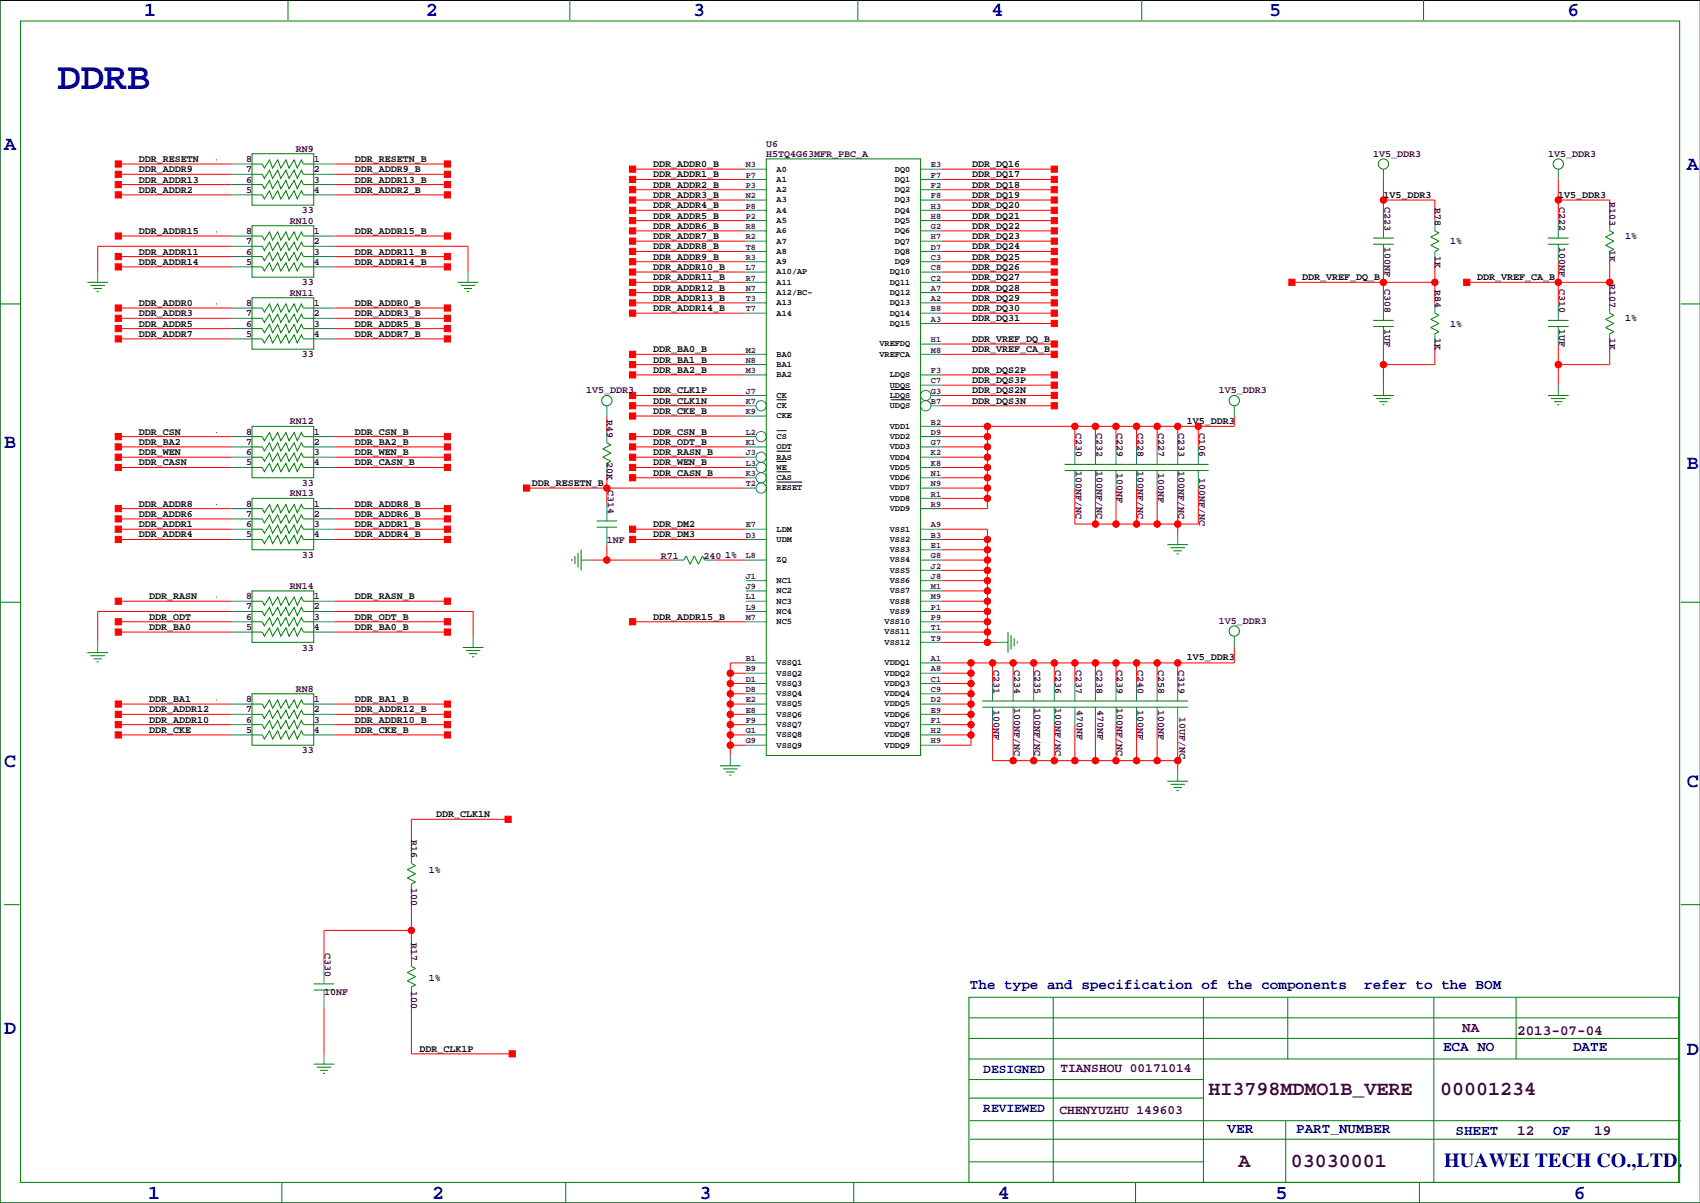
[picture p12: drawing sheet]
<svg xmlns="http://www.w3.org/2000/svg" width="420mm" height="297mm" viewBox="0 0 420 297" stroke-linecap="round" stroke-linejoin="round" font-family="sans-serif">
<defs><g id="words">
<text font-size="9.5" fill="#0000a0" x="14.2" y="22">DDRB</text>
<g font-size="4.9" fill="#0000a0">
<text x="35.6" y="3.9">1</text>
<text x="105.2" y="3.9">2</text>
<text x="171.2" y="3.9">3</text>
<text x="244.9" y="3.9">4</text>
<text x="313.4" y="3.9">5</text>
<text x="387.1" y="3.9">6</text>
<text x="1" y="36.9">A</text>
<text x="416.6" y="42">A</text>
<text x="1" y="110.6">B</text>
<text x="416.6" y="115.7">B</text>
<text x="1" y="189.3">C</text>
<text x="416.6" y="194.4">C</text>
<text x="1" y="255.4">D</text>
<text x="416.6" y="260.5">D</text>
<text x="356.6" y="288">HUAWEI TECH CO.,LTD.</text>
<text x="36.6" y="296">1</text>
<text x="106.7" y="296">2</text>
<text x="172.7" y="296">3</text>
<text x="246.4" y="296">4</text>
<text x="315" y="296">5</text>
<text x="388.6" y="296">6</text>
</g>
<g font-size="4.9" fill="#400040">
<text x="298.5" y="270.5">HI3798MDMO1B_VERE</text>
<text x="355.6" y="270.5">00001234</text>
<text x="305.9" y="288.3">A</text>
<text x="318.8" y="288.3">03030001</text>
</g>
<g font-size="3.5" fill="#0000a0">
<text x="239.5" y="244.2">The type and specification of the components</text>
<text x="336.9" y="244.2">refer to the BOM</text>
<text x="356.4" y="259.4">ECA NO</text>
<text x="388.5" y="259.4">DATE</text>
<text x="303.1" y="279.7">VER</text>
<text x="320.1" y="279.7">PART_NUMBER</text>
<text x="359.4" y="280.3">SHEET</text>
<text x="383.5" y="280.3">OF</text>
</g>
<g font-size="3.5" fill="#400040">
<text x="361.1" y="254.9">NA</text>
<text x="374.6" y="255.7">2013-07-04</text>
<text x="374.6" y="280.3">12</text>
<text x="393.7" y="280.3">19</text>
</g>
<g font-size="3.2" fill="#0000a0">
<text x="242.8" y="264.9">DESIGNED</text>
<text x="242.8" y="274.5">REVIEWED</text>
</g>
<g font-size="3.2" fill="#400040">
<text x="261.9" y="264.7">TIANSHOU 00171014</text>
<text x="261.6" y="275.1">CHENYUZHU 149603</text>
</g>
<g font-size="2.5">
<text x="34.3" y="40">DDR_RESETN</text>
<text x="87.6" y="40">DDR_RESETN_B</text>
<text x="161.3" y="41.3">DDR_ADDR0_B</text>
<text x="240" y="41.3">DDR_DQ16</text>
<text x="34.3" y="47.6">DDR_ADDR2</text>
<text x="34.3" y="45.1">DDR_ADDR13</text>
<text x="34.3" y="42.5">DDR_ADDR9</text>
<text x="87.6" y="47.6">DDR_ADDR2_B</text>
<text x="87.6" y="45.1">DDR_ADDR13_B</text>
<text x="87.6" y="42.5">DDR_ADDR9_B</text>
<text x="161.3" y="46.3">DDR_ADDR2_B</text>
<text x="161.3" y="43.8">DDR_ADDR1_B</text>
<text x="240" y="43.8">DDR_DQ17</text>
<text x="240" y="46.3">DDR_DQ18</text>
<text x="161.3" y="54">DDR_ADDR5_B</text>
<text x="161.3" y="51.4">DDR_ADDR4_B</text>
<text x="161.3" y="48.9">DDR_ADDR3_B</text>
<text x="240" y="48.9">DDR_DQ19</text>
<text x="240" y="51.4">DDR_DQ20</text>
<text x="240" y="54">DDR_DQ21</text>
<text x="341.6" y="48.9">1V5_DDR3</text>
<text x="384.8" y="48.9">1V5_DDR3</text>
<text x="34.3" y="57.8">DDR_ADDR15</text>
<text x="87.6" y="57.8">DDR_ADDR15_B</text>
<text x="161.3" y="59">DDR_ADDR7_B</text>
<text x="161.3" y="56.5">DDR_ADDR6_B</text>
<text x="240" y="56.5">DDR_DQ22</text>
<text x="240" y="59">DDR_DQ23</text>
<text x="34.3" y="62.9">DDR_ADDR11</text>
<text x="34.3" y="65.4">DDR_ADDR14</text>
<text x="87.6" y="62.9">DDR_ADDR11_B</text>
<text x="87.6" y="65.4">DDR_ADDR14_B</text>
<text x="161.3" y="64.1">DDR_ADDR9_B</text>
<text x="161.3" y="61.6">DDR_ADDR8_B</text>
<text x="240" y="61.6">DDR_DQ24</text>
<text x="240" y="64.1">DDR_DQ25</text>
<text x="161.3" y="66.7">DDR_ADDR10_B</text>
<text x="161.3" y="71.7">DDR_ADDR12_B</text>
<text x="161.3" y="69.2">DDR_ADDR11_B</text>
<text x="240" y="66.7">DDR_DQ26</text>
<text x="240" y="69.2">DDR_DQ27</text>
<text x="240" y="71.7">DDR_DQ28</text>
<text x="321.6" y="69.2">DDR_VREF_DQ_B</text>
<text x="364.7" y="69.2">DDR_VREF_CA_B</text>
<text x="34.3" y="75.6">DDR_ADDR0</text>
<text x="87.6" y="75.6">DDR_ADDR0_B</text>
<text x="161.3" y="76.8">DDR_ADDR14_B</text>
<text x="161.3" y="74.3">DDR_ADDR13_B</text>
<text x="240" y="74.3">DDR_DQ29</text>
<text x="240" y="76.8">DDR_DQ30</text>
<text x="34.3" y="83.2">DDR_ADDR7</text>
<text x="34.3" y="80.6">DDR_ADDR5</text>
<text x="34.3" y="78.1">DDR_ADDR3</text>
<text x="87.6" y="83.2">DDR_ADDR7_B</text>
<text x="87.6" y="80.6">DDR_ADDR5_B</text>
<text x="87.6" y="78.1">DDR_ADDR3_B</text>
<text x="240" y="79.4">DDR_DQ31</text>
<text x="161.3" y="89.5">DDR_BA1_B</text>
<text x="161.3" y="87">DDR_BA0_B</text>
<text x="240" y="84.4">DDR_VREF_DQ_B</text>
<text x="240" y="87">DDR_VREF_CA_B</text>
<text x="161.3" y="92.1">DDR_BA2_B</text>
<text x="240" y="92.1">DDR_DQS2P</text>
<text x="240" y="94.6">DDR_DQS3P</text>
<text x="161.3" y="99.7">DDR_CLK1N</text>
<text x="161.3" y="97.1">DDR_CLK1P</text>
<text x="240" y="99.7">DDR_DQS3N</text>
<text x="240" y="97.1">DDR_DQS2N</text>
<text x="34.3" y="107.3">DDR_CSN</text>
<text x="87.6" y="107.3">DDR_CSN_B</text>
<text x="161.3" y="107.3">DDR_CSN_B</text>
<text x="161.3" y="102.2">DDR_CKE_B</text>
<text x="293.1" y="104.8">1V5_DDR3</text>
<text x="34.3" y="109.8">DDR_BA2</text>
<text x="34.3" y="112.4">DDR_WEN</text>
<text x="87.6" y="109.8">DDR_BA2_B</text>
<text x="87.6" y="112.4">DDR_WEN_B</text>
<text x="161.3" y="109.8">DDR_ODT_B</text>
<text x="161.3" y="112.4">DDR_RASN_B</text>
<text x="34.3" y="114.9">DDR_CASN</text>
<text x="87.6" y="114.9">DDR_CASN_B</text>
<text x="161.3" y="114.9">DDR_WEN_B</text>
<text x="161.3" y="117.5">DDR_CASN_B</text>
<text x="34.3" y="125.1">DDR_ADDR8</text>
<text x="87.6" y="125.1">DDR_ADDR8_B</text>
<text x="131.3" y="120">DDR_RESETN_B</text>
<text x="34.3" y="127.6">DDR_ADDR6</text>
<text x="34.3" y="130.2">DDR_ADDR1</text>
<text x="87.6" y="127.6">DDR_ADDR6_B</text>
<text x="87.6" y="130.2">DDR_ADDR1_B</text>
<text x="161.3" y="130.2">DDR_DM2</text>
<text x="34.3" y="132.7">DDR_ADDR4</text>
<text x="87.6" y="132.7">DDR_ADDR4_B</text>
<text x="161.3" y="132.7">DDR_DM3</text>
<text x="36.8" y="147.9">DDR_RASN</text>
<text x="87.6" y="147.9">DDR_RASN_B</text>
<text x="36.8" y="153">DDR_ODT</text>
<text x="36.8" y="155.6">DDR_BA0</text>
<text x="87.6" y="153">DDR_ODT_B</text>
<text x="87.6" y="155.6">DDR_BA0_B</text>
<text x="161.3" y="153">DDR_ADDR15_B</text>
<text x="293.1" y="162.9">1V5_DDR3</text>
<text x="36.8" y="173.3">DDR_BA1</text>
<text x="87.6" y="173.3">DDR_BA1_B</text>
<text x="36.8" y="178.4">DDR_ADDR10</text>
<text x="36.8" y="175.9">DDR_ADDR12</text>
<text x="87.6" y="178.4">DDR_ADDR10_B</text>
<text x="87.6" y="175.9">DDR_ADDR12_B</text>
<text x="36.8" y="181">DDR_CKE</text>
<text x="87.6" y="181">DDR_CKE_B</text>
<text x="107.7" y="201.8">DDR_CLK1N</text>
<text x="103.6" y="259.7">DDR_CLK1P</text>
</g>
<g font-size="2.5" fill="#400040">
<text x="60.7" y="40">8</text>
<text x="73" y="37.5">RN9</text>
<text x="77.5" y="40">1</text>
<text x="189.2" y="36.2">U6</text>
<text x="189.2" y="38.7">H5TQ4G63MFR_PBC_A</text>
<text x="339.1" y="38.7">1V5_DDR3</text>
<text x="382.3" y="38.7">1V5_DDR3</text>
<text x="60.7" y="47.6">5</text>
<text x="60.7" y="45.1">6</text>
<text x="60.7" y="42.5">7</text>
<text x="77.5" y="42.5">2</text>
<text x="77.5" y="45.1">3</text>
<text x="77.5" y="47.6">4</text>
<text x="74.5" y="52.7">33</text>
<text x="341.9" y="51.1" transform="rotate(90 341.9 51.1)">C223</text>
<text x="354.3" y="51.3" transform="rotate(90 354.3 51.3)">R78</text>
<text x="385" y="51.1" transform="rotate(90 385 51.1)">C222</text>
<text x="397.5" y="49.8" transform="rotate(90 397.5 49.8)">R103</text>
<text x="60.7" y="57.8">8</text>
<text x="71.5" y="55.2">RN10</text>
<text x="77.5" y="57.8">1</text>
<text x="60.7" y="65.4">5</text>
<text x="60.7" y="62.9">6</text>
<text x="60.7" y="60.3">7</text>
<text x="77.5" y="60.3">2</text>
<text x="77.5" y="62.9">3</text>
<text x="77.5" y="65.4">4</text>
<text x="341.9" y="61" transform="rotate(90 341.9 61)">100NF</text>
<text x="354.3" y="63.1" transform="rotate(90 354.3 63.1)">1K</text>
<text x="385" y="61" transform="rotate(90 385 61)">100NF</text>
<text x="397.5" y="61.8" transform="rotate(90 397.5 61.8)">1K</text>
<text x="74.5" y="70.5">33</text>
<text x="341.9" y="71.4" transform="rotate(90 341.9 71.4)">C308</text>
<text x="354.3" y="71.6" transform="rotate(90 354.3 71.6)">R84</text>
<text x="385" y="71.4" transform="rotate(90 385 71.4)">C310</text>
<text x="397.5" y="70.1" transform="rotate(90 397.5 70.1)">R107</text>
<text x="60.7" y="75.6">8</text>
<text x="71.5" y="73">RN11</text>
<text x="77.5" y="75.6">1</text>
<text x="60.7" y="83.2">5</text>
<text x="60.7" y="80.6">6</text>
<text x="60.7" y="78.1">7</text>
<text x="77.5" y="78.1">2</text>
<text x="77.5" y="80.6">3</text>
<text x="77.5" y="83.2">4</text>
<text x="341.9" y="81.1" transform="rotate(90 341.9 81.1)">1UF</text>
<text x="354.3" y="83.4" transform="rotate(90 354.3 83.4)">1K</text>
<text x="385" y="81.1" transform="rotate(90 385 81.1)">1UF</text>
<text x="397.5" y="83.4" transform="rotate(90 397.5 83.4)">1K</text>
<text x="74.5" y="88.3">33</text>
<text x="144.8" y="97.1">1V5_DDR3</text>
<text x="301" y="97.1">1V5_DDR3</text>
<text x="60.7" y="107.3">8</text>
<text x="71.5" y="104.8">RN12</text>
<text x="77.5" y="107.3">1</text>
<text x="149.8" y="103.6" transform="rotate(90 149.8 103.6)">R49</text>
<text x="265.7" y="107" transform="rotate(90 265.7 107)">C230</text>
<text x="270.7" y="107" transform="rotate(90 270.7 107)">C232</text>
<text x="275.8" y="107" transform="rotate(90 275.8 107)">C229</text>
<text x="280.9" y="107" transform="rotate(90 280.9 107)">C228</text>
<text x="286" y="107" transform="rotate(90 286 107)">C227</text>
<text x="291.1" y="107" transform="rotate(90 291.1 107)">C233</text>
<text x="296.1" y="107" transform="rotate(90 296.1 107)">C106</text>
<text x="60.7" y="112.4">6</text>
<text x="60.7" y="109.8">7</text>
<text x="77.5" y="109.8">2</text>
<text x="77.5" y="112.4">3</text>
<text x="60.7" y="114.9">5</text>
<text x="77.5" y="114.9">4</text>
<text x="149.8" y="114.2" transform="rotate(90 149.8 114.2)">20K</text>
<text x="265.7" y="116.3" transform="rotate(90 265.7 116.3)">100NF/NC</text>
<text x="270.7" y="116.3" transform="rotate(90 270.7 116.3)">100NF/NC</text>
<text x="275.8" y="116.9" transform="rotate(90 275.8 116.9)">100NF</text>
<text x="280.9" y="116.3" transform="rotate(90 280.9 116.3)">100NF/NC</text>
<text x="286" y="116.9" transform="rotate(90 286 116.9)">100NF</text>
<text x="291.1" y="116.3" transform="rotate(90 291.1 116.3)">100NF/NC</text>
<text x="296.1" y="118" transform="rotate(90 296.1 118)">100NF/NC</text>
<text x="60.7" y="125.1">8</text>
<text x="71.5" y="122.5">RN13</text>
<text x="74.5" y="120">33</text>
<text x="77.5" y="125.1">1</text>
<text x="150.1" y="120.9" transform="rotate(90 150.1 120.9)">C314</text>
<text x="60.7" y="130.2">6</text>
<text x="60.7" y="127.6">7</text>
<text x="77.5" y="127.6">2</text>
<text x="77.5" y="130.2">3</text>
<text x="60.7" y="132.7">5</text>
<text x="74.5" y="137.8">33</text>
<text x="77.5" y="132.7">4</text>
<text x="149.9" y="134">1NF</text>
<text x="163.2" y="138">R71</text>
<text x="173.7" y="138">240</text>
<text x="60.7" y="147.9">8</text>
<text x="71.5" y="145.4">RN14</text>
<text x="77.5" y="147.9">1</text>
<text x="60.7" y="155.6">5</text>
<text x="60.7" y="153">6</text>
<text x="60.7" y="150.5">7</text>
<text x="77.5" y="150.5">2</text>
<text x="77.5" y="153">3</text>
<text x="77.5" y="155.6">4</text>
<text x="301" y="154">1V5_DDR3</text>
<text x="74.5" y="160.6">33</text>
<text x="245.3" y="165.4" transform="rotate(90 245.3 165.4)">C231</text>
<text x="250.4" y="165.4" transform="rotate(90 250.4 165.4)">C234</text>
<text x="255.5" y="165.4" transform="rotate(90 255.5 165.4)">C235</text>
<text x="260.6" y="165.4" transform="rotate(90 260.6 165.4)">C236</text>
<text x="265.7" y="165.4" transform="rotate(90 265.7 165.4)">C237</text>
<text x="270.7" y="165.4" transform="rotate(90 270.7 165.4)">C238</text>
<text x="275.8" y="165.4" transform="rotate(90 275.8 165.4)">C239</text>
<text x="280.9" y="165.4" transform="rotate(90 280.9 165.4)">C240</text>
<text x="286" y="165.4" transform="rotate(90 286 165.4)">C258</text>
<text x="291.1" y="165.4" transform="rotate(90 291.1 165.4)">C319</text>
<text x="60.7" y="173.3">8</text>
<text x="73" y="170.8">RN8</text>
<text x="77.5" y="173.3">1</text>
<text x="60.7" y="178.4">6</text>
<text x="60.7" y="175.9">7</text>
<text x="77.5" y="175.9">2</text>
<text x="77.5" y="178.4">3</text>
<text x="245.3" y="175.3" transform="rotate(90 245.3 175.3)">100NF</text>
<text x="250.4" y="174.7" transform="rotate(90 250.4 174.7)">100NF/NC</text>
<text x="255.5" y="174.7" transform="rotate(90 255.5 174.7)">100NF/NC</text>
<text x="260.6" y="174.7" transform="rotate(90 260.6 174.7)">100NF/NC</text>
<text x="265.9" y="175.4" transform="rotate(90 265.9 175.4)">470NF</text>
<text x="271" y="175.4" transform="rotate(90 271 175.4)">470NF</text>
<text x="275.8" y="174.7" transform="rotate(90 275.8 174.7)">100NF/NC</text>
<text x="280.9" y="175.3" transform="rotate(90 280.9 175.3)">100NF</text>
<text x="286" y="175.3" transform="rotate(90 286 175.3)">100NF</text>
<text x="291.3" y="177.2" transform="rotate(90 291.3 177.2)">10UF/NC</text>
<text x="60.7" y="181">5</text>
<text x="77.5" y="181">4</text>
<text x="74.5" y="186">33</text>
<text x="101.6" y="207.5" transform="rotate(90 101.6 207.5)">R16</text>
<text x="101.6" y="219.3" transform="rotate(90 101.6 219.3)">100</text>
<text x="101.6" y="232.9" transform="rotate(90 101.6 232.9)">R17</text>
<text x="80.2" y="235.2" transform="rotate(90 80.2 235.2)">C330</text>
<text x="80" y="245.7">10NF</text>
<text x="101.6" y="244.7" transform="rotate(90 101.6 244.7)">100</text>
</g>
<g font-size="2.5" fill="#0000a0">
<text x="401.3" y="59">1%</text>
<text x="358.1" y="60.3">1%</text>
<text x="358.1" y="80.6">1%</text>
<text x="401.3" y="79.4">1%</text>
<text x="179.1" y="137.8">1%</text>
<text x="105.9" y="215.5">1%</text>
<text x="105.9" y="242.2">1%</text>
</g>
<g font-size="2.1" fill="#400040">
<text x="184.1" y="41.3">N3</text>
<text x="229.9" y="41.3">E3</text>
<text x="184.1" y="46.4">P3</text>
<text x="184.1" y="43.9">P7</text>
<text x="229.9" y="46.4">F2</text>
<text x="229.9" y="43.9">F7</text>
<text x="184.1" y="51.5">P8</text>
<text x="184.1" y="49">N2</text>
<text x="229.9" y="51.5">H3</text>
<text x="229.9" y="49">F8</text>
<text x="184.1" y="59.1">R2</text>
<text x="184.1" y="56.6">R8</text>
<text x="184.1" y="54">P2</text>
<text x="229.9" y="59.1">H7</text>
<text x="229.9" y="56.6">G2</text>
<text x="229.9" y="54">H8</text>
<text x="184.1" y="64.2">R3</text>
<text x="184.1" y="61.7">T8</text>
<text x="229.9" y="64.2">C3</text>
<text x="229.9" y="61.7">D7</text>
<text x="184.1" y="71.8">N7</text>
<text x="184.1" y="69.3">R7</text>
<text x="184.1" y="66.7">L7</text>
<text x="229.9" y="71.8">A7</text>
<text x="229.9" y="69.3">C2</text>
<text x="229.9" y="66.7">C8</text>
<text x="184.1" y="74.4">T3</text>
<text x="184.1" y="76.9">T7</text>
<text x="229.9" y="76.9">B8</text>
<text x="229.9" y="74.4">A2</text>
<text x="229.9" y="79.4">A3</text>
<text x="184.1" y="89.6">N8</text>
<text x="184.1" y="87.1">M2</text>
<text x="229.9" y="84.5">H1</text>
<text x="229.9" y="87.1">M8</text>
<text x="184.1" y="92.1">M3</text>
<text x="229.9" y="94.7">C7</text>
<text x="229.9" y="92.1">F3</text>
<text x="184.1" y="99.8">K7</text>
<text x="184.1" y="97.2">J7</text>
<text x="229.9" y="99.8">B7</text>
<text x="229.9" y="97.2">G3</text>
<text x="184.1" y="102.3">K9</text>
<text x="184.1" y="107.4">L2</text>
<text x="229.9" y="107.4">D9</text>
<text x="229.9" y="104.8">B2</text>
<text x="184.1" y="112.5">J3</text>
<text x="184.1" y="109.9">K1</text>
<text x="229.9" y="112.5">K2</text>
<text x="229.9" y="109.9">G7</text>
<text x="184.1" y="117.5">K3</text>
<text x="184.1" y="115">L3</text>
<text x="229.9" y="117.5">N1</text>
<text x="229.9" y="115">K8</text>
<text x="184.1" y="120.1">T2</text>
<text x="229.9" y="125.2">R9</text>
<text x="229.9" y="122.6">R1</text>
<text x="229.9" y="120.1">N9</text>
<text x="184.1" y="130.2">E7</text>
<text x="229.9" y="130.2">A9</text>
<text x="184.1" y="137.9">L8</text>
<text x="184.1" y="132.8">D3</text>
<text x="229.9" y="137.9">G8</text>
<text x="229.9" y="135.3">E1</text>
<text x="229.9" y="132.8">B3</text>
<text x="184.1" y="142.9">J1</text>
<text x="229.9" y="142.9">J8</text>
<text x="229.9" y="140.4">J2</text>
<text x="184.1" y="148">L1</text>
<text x="184.1" y="145.5">J9</text>
<text x="229.9" y="148">M9</text>
<text x="229.9" y="145.5">M1</text>
<text x="184.1" y="150.6">L9</text>
<text x="184.1" y="153.1">M7</text>
<text x="229.9" y="155.6">T1</text>
<text x="229.9" y="153.1">P9</text>
<text x="229.9" y="150.6">P1</text>
<text x="229.9" y="158.2">T9</text>
<text x="184.1" y="165.8">B9</text>
<text x="184.1" y="163.3">B1</text>
<text x="229.9" y="165.8">A8</text>
<text x="229.9" y="163.3">A1</text>
<text x="184.1" y="173.4">E2</text>
<text x="184.1" y="170.9">D8</text>
<text x="184.1" y="168.3">D1</text>
<text x="229.9" y="173.4">D2</text>
<text x="229.9" y="170.9">C9</text>
<text x="229.9" y="168.3">C1</text>
<text x="184.1" y="178.5">F9</text>
<text x="184.1" y="176">E8</text>
<text x="229.9" y="178.5">F1</text>
<text x="229.9" y="176">E9</text>
<text x="184.1" y="183.6">G9</text>
<text x="184.1" y="181">G1</text>
<text x="229.9" y="183.6">H9</text>
<text x="229.9" y="181">H2</text>
</g>
<g font-size="2.1">
<text x="191.8" y="47.4">A2</text>
<text x="191.8" y="44.9">A1</text>
<text x="191.8" y="42.4">A0</text>
<text x="221" y="47.4">DQ2</text>
<text x="221" y="44.9">DQ1</text>
<text x="221" y="42.4">DQ0</text>
<text x="191.8" y="52.5">A4</text>
<text x="191.8" y="50">A3</text>
<text x="221" y="52.5">DQ4</text>
<text x="221" y="50">DQ3</text>
<text x="191.8" y="57.6">A6</text>
<text x="191.8" y="55.1">A5</text>
<text x="221" y="57.6">DQ6</text>
<text x="221" y="55.1">DQ5</text>
<text x="191.8" y="65.2">A9</text>
<text x="191.8" y="62.7">A8</text>
<text x="191.8" y="60.1">A7</text>
<text x="221" y="65.2">DQ9</text>
<text x="221" y="62.7">DQ8</text>
<text x="221" y="60.1">DQ7</text>
<text x="191.8" y="70.3">A11</text>
<text x="191.8" y="67.8">A10/AP</text>
<text x="219.7" y="70.3">DQ11</text>
<text x="219.7" y="67.8">DQ10</text>
<text x="191.8" y="72.8">A12/BC~</text>
<text x="191.8" y="75.4">A13</text>
<text x="191.8" y="77.9">A14</text>
<text x="219.7" y="77.9">DQ14</text>
<text x="219.7" y="75.4">DQ13</text>
<text x="219.7" y="72.8">DQ12</text>
<text x="219.7" y="80.5">DQ15</text>
<text x="191.8" y="88.1">BA0</text>
<text x="217.2" y="85.5">VREFDQ</text>
<text x="217.2" y="88.1">VREFCA</text>
<text x="191.8" y="93.2">BA2</text>
<text x="191.8" y="90.6">BA1</text>
<text x="219.7" y="95.7">UDQS</text>
<text x="219.7" y="93.2">LDQS</text>
<text x="191.8" y="100.8">CK</text>
<text x="191.8" y="98.2">CK</text>
<text x="219.7" y="100.8">UDQS</text>
<text x="219.7" y="98.2">LDQS</text>
<text x="191.8" y="103.3">CKE</text>
<text x="219.7" y="105.9">VDD1</text>
<text x="191.8" y="108.4">CS</text>
<text x="191.8" y="113.5">RAS</text>
<text x="191.8" y="110.9">ODT</text>
<text x="219.7" y="113.5">VDD4</text>
<text x="219.7" y="110.9">VDD3</text>
<text x="219.7" y="108.4">VDD2</text>
<text x="191.8" y="118.6">CAS</text>
<text x="191.8" y="116">WE</text>
<text x="219.7" y="118.6">VDD6</text>
<text x="219.7" y="116">VDD5</text>
<text x="191.8" y="121.1">RESET</text>
<text x="219.7" y="123.6">VDD8</text>
<text x="219.7" y="121.1">VDD7</text>
<text x="191.8" y="131.3">LDM</text>
<text x="219.7" y="131.3">VSS1</text>
<text x="219.7" y="126.2">VDD9</text>
<text x="191.8" y="133.8">UDM</text>
<text x="219.7" y="136.3">VSS3</text>
<text x="219.7" y="133.8">VSS2</text>
<text x="191.8" y="144">NC1</text>
<text x="191.8" y="138.9">ZQ</text>
<text x="219.7" y="144">VSS6</text>
<text x="219.7" y="141.4">VSS5</text>
<text x="219.7" y="138.9">VSS4</text>
<text x="191.8" y="149">NC3</text>
<text x="191.8" y="146.5">NC2</text>
<text x="219.7" y="149">VSS8</text>
<text x="219.7" y="146.5">VSS7</text>
<text x="191.8" y="151.6">NC4</text>
<text x="191.8" y="154.1">NC5</text>
<text x="218.4" y="154.1">VSS10</text>
<text x="219.7" y="151.6">VSS9</text>
<text x="218.4" y="159.2">VSS12</text>
<text x="218.4" y="156.7">VSS11</text>
<text x="191.8" y="166.8">VSSQ2</text>
<text x="191.8" y="164.3">VSSQ1</text>
<text x="218.4" y="166.8">VDDQ2</text>
<text x="218.4" y="164.3">VDDQ1</text>
<text x="191.8" y="171.9">VSSQ4</text>
<text x="191.8" y="169.4">VSSQ3</text>
<text x="218.4" y="171.9">VDDQ4</text>
<text x="218.4" y="169.4">VDDQ3</text>
<text x="191.8" y="179.5">VSSQ7</text>
<text x="191.8" y="177">VSSQ6</text>
<text x="191.8" y="174.4">VSSQ5</text>
<text x="218.4" y="179.5">VDDQ7</text>
<text x="218.4" y="177">VDDQ6</text>
<text x="218.4" y="174.4">VDDQ5</text>
<text x="191.8" y="184.6">VSSQ9</text>
<text x="191.8" y="182.1">VSSQ8</text>
<text x="218.4" y="184.6">VDDQ9</text>
<text x="218.4" y="182.1">VDDQ8</text>
</g>
</g></defs>
<path d="M419.9 .1h-419.9v296.9h419.9M191.8 98.7h2.4M220 98.7h4.9M220 96.2h4.9M191.8 106.3h2.4M191.8 111.4h3.5M191.8 116.5h3.5M191.8 113.9h2.4M191.8 119h6.3" fill="none" stroke="#000" stroke-width=".25"/>
<g fill="none" stroke="#f00" stroke-width=".25">
<path d="M29.2 40.5h27.9M29.2 58.3h27.9M29.2 43h27.9M29.2 45.6h27.9M29.2 48.1h27.9M82.5 40.5h28M82.5 58.3h28M82.5 43h28M82.5 45.6h28M82.5 48.1h28M156.2 41.8h27.9M156.2 44.3h27.9"/>
<path d="M156.2 46.8h27.9M156.2 49.4h27.9M156.2 51.9h27.9M156.2 54.5h27.9M156.2 57h27.9M156.2 59.5h27.9M232.4 41.8h27.9M232.4 44.3h27.9M232.4 46.8h27.9M232.4 49.4h27.9M232.4 51.9h27.9M232.4 54.5h27.9"/>
<path d="M232.4 57h27.9M232.4 59.5h27.9M341.6 49.4h12.7v5.1M341.6 44.3v10.2M384.8 49.4h12.7v5.1M384.8 44.3v10.2M29.2 78.6h27.9M29.2 76.1h27.9M29.2 65.9h27.9M29.2 63.4h27.9M57.1 60.8h-33v6.4M82.5 60.8h33.1v6.4"/>
<path d="M82.5 78.6h28M82.5 76.1h28M82.5 65.9h28M82.5 63.4h28M156.2 62.1h27.9M156.2 64.6h27.9M156.2 69.7h27.9M156.2 72.2h27.9M156.2 74.8h27.9M156.2 77.3h27.9M156.2 67.2h27.9M232.4 62.1h27.9"/>
<path d="M232.4 64.6h27.9M232.4 69.7h27.9M232.4 72.2h27.9M232.4 74.8h27.9M232.4 79.9h27.9M232.4 77.3h27.9M232.4 67.2h27.9M319 69.7h35.3M341.6 64.6v10.2M354.3 64.6v10.2M362.2 69.7h35.3M384.8 64.6v10.2"/>
<path d="M397.5 64.6v10.2M29.2 81.1h27.9M29.2 83.7h27.9M82.5 81.1h28M82.5 83.7h28M156.2 87.5h27.9M156.2 90h27.9M156.2 92.6h27.9M156.2 97.6h27.9M232.4 87.5h27.9M232.4 92.6h27.9M232.4 97.6h27.9"/>
<path d="M232.4 95.1h27.9M232.4 84.9h27.9M341.6 84.9v10.2M354.3 84.9v5.1h-12.7M384.8 84.9v10.2M397.5 84.9v5.1h-12.7M29.2 115.4h27.9M29.2 112.9h27.9M29.2 107.8h27.9M29.2 110.3h27.9M82.5 115.4h28M82.5 112.9h28"/>
<path d="M82.5 107.8h28M82.5 110.3h28M149.9 102.7v4.1M149.9 117v7.3M156.2 102.7h27.9M156.2 118h27.9M156.2 115.4h27.9M156.2 112.9h27.9M156.2 100.2h27.9M156.2 107.8h27.9M156.2 110.3h27.9M232.4 118h11.4"/>
<path d="M232.4 115.4h11.4M232.4 112.9h11.4M232.4 100.2h27.9M232.4 107.8h11.4M232.4 110.3h11.4M243.8 105.3v20.3h-11.4M265.4 105.3v5M270.5 105.3v5M275.6 105.3v5M280.7 105.3v5M285.8 105.3v5M290.8 105.3v5"/>
<path d="M295.9 105.3v5M304.8 102.7v2.6h-72.4M29.2 130.7h27.9M29.2 133.2h27.9M29.2 125.6h27.9M29.2 128.1h27.9M82.5 130.7h28M82.5 133.2h28M82.5 125.6h28M82.5 128.1h28M130 120.5h54.1M146 138.3h20.4"/>
<path d="M149.9 134.5v3.8M156.2 130.7h27.9M156.2 133.2h27.9M176.5 138.3h7.6M232.4 120.5h11.4M232.4 138.3h11.4M232.4 130.7h11.4v27.9M232.4 135.7h11.4M232.4 133.2h11.4M232.4 123h11.4M265.4 120.5v8.9h30.5v-8.9M270.5 120.5v8.9"/>
<path d="M275.6 120.5v8.9M280.7 120.5v8.9M285.8 120.5v8.9M290.8 120.5v11.4M29.2 156.1h27.9M29.2 148.4h27.9M29.2 153.5h27.9M57.1 151h-33v7.6M82.5 156.1h28M82.5 151h34.3v6.3M82.5 148.4h28M82.5 153.5h28"/>
<path d="M156.2 153.5h27.9M232.4 156.1h11.4M232.4 151h11.4M232.4 148.4h11.4M232.4 145.9h11.4M232.4 143.4h11.4M232.4 140.8h11.4M232.4 158.6h14M232.4 153.5h11.4M304.8 159.6v4.1h-72.4M29.2 173.8h27.9M29.2 176.4h27.9"/>
<path d="M29.2 178.9h27.9M82.5 173.8h28M82.5 176.4h28M82.5 178.9h28M180.3 171.3h3.8M180.3 173.8h3.8M180.3 176.4h3.8M180.3 178.9h3.8M180.3 166.2h3.8M180.3 168.8h3.8M184.1 163.7h-3.8v22.8M232.4 171.3h7.4"/>
<path d="M232.4 173.8h7.4M232.4 176.4h7.4M232.4 178.9h7.4M232.4 166.2h7.4M232.4 168.8h7.4M239.8 163.7v20.3h-7.4M245.1 163.7v5.1M245.1 178.9v8.9h45.7M250.2 163.7v5.1M250.2 178.9v8.9M255.3 163.7v5.1M255.3 178.9v8.9"/>
<path d="M260.3 163.7v5.1M260.3 178.9v8.9M265.4 163.7v5.1M265.4 178.9v8.9M270.5 163.7v5.1M270.5 178.9v8.9M275.6 163.7v5.1M275.6 178.9v8.9M280.7 163.7v5.1M280.7 178.9v8.9M285.8 163.7v5.1M285.8 178.9v8.9"/>
<path d="M290.8 163.7v5.1M290.8 178.9v11.5M29.2 181.5h27.9M82.5 181.5h28M180.3 184h3.8M180.3 181.5h3.8M232.4 181.5h7.4M125.5 202.3h-23.9v8.4M101.6 220.8v15.3M101.6 229.7h-21.6v8.9M80 248.8v11.4M101.6 246.2v14h24.9"/>
<circle cx="341.6" cy="49.4" r=".76"/>
<circle cx="384.8" cy="49.4" r=".76"/>
<circle cx="341.6" cy="69.7" r=".76"/>
<circle cx="354.3" cy="69.7" r=".76"/>
<circle cx="384.8" cy="69.7" r=".76"/>
<circle cx="397.5" cy="69.7" r=".76"/>
<circle cx="341.6" cy="90" r=".76"/>
<circle cx="384.8" cy="90" r=".76"/>
<circle cx="243.8" cy="115.4" r=".76"/>
<circle cx="243.8" cy="118" r=".76"/>
<circle cx="243.8" cy="110.3" r=".76"/>
<circle cx="243.8" cy="105.3" r=".76"/>
<circle cx="243.8" cy="107.8" r=".76"/>
<circle cx="243.8" cy="112.9" r=".76"/>
<circle cx="265.4" cy="105.3" r=".76"/>
<circle cx="270.5" cy="105.3" r=".76"/>
<circle cx="275.6" cy="105.3" r=".76"/>
<circle cx="280.7" cy="105.3" r=".76"/>
<circle cx="285.8" cy="105.3" r=".76"/>
<circle cx="290.8" cy="105.3" r=".76"/>
<circle cx="295.9" cy="105.3" r=".76"/>
<circle cx="149.9" cy="120.5" r=".76"/>
<circle cx="149.9" cy="138.3" r=".76"/>
<circle cx="243.8" cy="120.5" r=".76"/>
<circle cx="243.8" cy="133.2" r=".76"/>
<circle cx="243.8" cy="138.3" r=".76"/>
<circle cx="243.8" cy="123" r=".76"/>
<circle cx="243.8" cy="135.7" r=".76"/>
<circle cx="270.5" cy="129.4" r=".76"/>
<circle cx="275.6" cy="129.4" r=".76"/>
<circle cx="280.7" cy="129.4" r=".76"/>
<circle cx="285.8" cy="129.4" r=".76"/>
<circle cx="290.8" cy="129.4" r=".76"/>
<circle cx="243.8" cy="156.1" r=".76"/>
<circle cx="243.8" cy="143.4" r=".76"/>
<circle cx="243.8" cy="158.6" r=".76"/>
<circle cx="243.8" cy="145.9" r=".76"/>
<circle cx="243.8" cy="151" r=".76"/>
<circle cx="243.8" cy="140.8" r=".76"/>
<circle cx="243.8" cy="153.5" r=".76"/>
<circle cx="243.8" cy="148.4" r=".76"/>
<circle cx="180.3" cy="168.8" r=".76"/>
<circle cx="180.3" cy="171.3" r=".76"/>
<circle cx="180.3" cy="176.4" r=".76"/>
<circle cx="180.3" cy="178.9" r=".76"/>
<circle cx="180.3" cy="166.2" r=".76"/>
<circle cx="180.3" cy="173.8" r=".76"/>
<circle cx="239.8" cy="168.8" r=".76"/>
<circle cx="239.8" cy="171.3" r=".76"/>
<circle cx="239.8" cy="176.4" r=".76"/>
<circle cx="239.8" cy="163.7" r=".76"/>
<circle cx="239.8" cy="166.2" r=".76"/>
<circle cx="239.8" cy="178.9" r=".76"/>
<circle cx="239.8" cy="173.8" r=".76"/>
<circle cx="245.1" cy="163.7" r=".76"/>
<circle cx="250.2" cy="163.7" r=".76"/>
<circle cx="255.3" cy="163.7" r=".76"/>
<circle cx="260.4" cy="163.7" r=".76"/>
<circle cx="265.4" cy="163.7" r=".76"/>
<circle cx="270.5" cy="163.7" r=".76"/>
<circle cx="275.6" cy="163.7" r=".76"/>
<circle cx="280.7" cy="163.7" r=".76"/>
<circle cx="285.8" cy="163.7" r=".76"/>
<circle cx="290.8" cy="163.7" r=".76"/>
<circle cx="180.3" cy="181.5" r=".76"/>
<circle cx="180.3" cy="184" r=".76"/>
<circle cx="239.8" cy="181.5" r=".76"/>
<circle cx="250.2" cy="187.8" r=".76"/>
<circle cx="255.3" cy="187.8" r=".76"/>
<circle cx="260.4" cy="187.8" r=".76"/>
<circle cx="265.4" cy="187.8" r=".76"/>
<circle cx="270.5" cy="187.8" r=".76"/>
<circle cx="275.6" cy="187.8" r=".76"/>
<circle cx="280.7" cy="187.8" r=".76"/>
<circle cx="285.8" cy="187.8" r=".76"/>
<circle cx="290.8" cy="187.8" r=".76"/>
<circle cx="101.6" cy="229.7" r=".76"/>
</g>
<g fill="#f00" stroke="#f00" stroke-width=".25">
<path d="M129.3 119.7h1.5v1.6h-1.5z" fill-rule="evenodd"/>
<path d="M28.4 155.3h1.6v1.5h-1.6z" fill-rule="evenodd"/>
<path d="M155.4 86.7h1.6v1.6h-1.6z" fill-rule="evenodd"/>
<path d="M155.4 89.3h1.6v1.5h-1.6z" fill-rule="evenodd"/>
<path d="M155.4 91.8h1.6v1.5h-1.6z" fill-rule="evenodd"/>
<path d="M155.4 102h1.6v1.5h-1.6z" fill-rule="evenodd"/>
<path d="M155.4 129.9h1.6v1.5h-1.6z" fill-rule="evenodd"/>
<path d="M155.4 117.2h1.6v1.5h-1.6z" fill-rule="evenodd"/>
<path d="M155.4 114.7h1.6v1.5h-1.6z" fill-rule="evenodd"/>
<path d="M155.4 112.1h1.6v1.6h-1.6z" fill-rule="evenodd"/>
<path d="M155.4 96.9h1.6v1.5h-1.6z" fill-rule="evenodd"/>
<path d="M155.4 99.4h1.6v1.6h-1.6z" fill-rule="evenodd"/>
<path d="M155.4 41h1.6v1.5h-1.6z" fill-rule="evenodd"/>
<path d="M155.4 43.5h1.6v1.6h-1.6z" fill-rule="evenodd"/>
<path d="M155.4 46.1h1.6v1.5h-1.6z" fill-rule="evenodd"/>
<path d="M155.4 48.6h1.6v1.6h-1.6z" fill-rule="evenodd"/>
<path d="M155.4 51.2h1.6v1.5h-1.6z" fill-rule="evenodd"/>
<path d="M155.4 53.7h1.6v1.5h-1.6z" fill-rule="evenodd"/>
<path d="M155.4 56.2h1.6v1.6h-1.6z" fill-rule="evenodd"/>
<path d="M155.4 58.8h1.6v1.5h-1.6z" fill-rule="evenodd"/>
<path d="M155.4 61.3h1.6v1.6h-1.6z" fill-rule="evenodd"/>
<path d="M155.4 63.9h1.6v1.5h-1.6z" fill-rule="evenodd"/>
<path d="M155.4 68.9h1.6v1.6h-1.6z" fill-rule="evenodd"/>
<path d="M155.4 71.5h1.6v1.5h-1.6z" fill-rule="evenodd"/>
<path d="M155.4 74h1.6v1.6h-1.6z" fill-rule="evenodd"/>
<path d="M259.6 86.7h1.5v1.6h-1.5z" fill-rule="evenodd"/>
<path d="M259.6 79.1h1.5v1.5h-1.5z" fill-rule="evenodd"/>
<path d="M259.6 76.6h1.5v1.5h-1.5z" fill-rule="evenodd"/>
<path d="M259.6 74h1.5v1.6h-1.5z" fill-rule="evenodd"/>
<path d="M259.6 71.5h1.5v1.5h-1.5z" fill-rule="evenodd"/>
<path d="M259.6 68.9h1.5v1.6h-1.5z" fill-rule="evenodd"/>
<path d="M259.6 66.4h1.5v1.5h-1.5z" fill-rule="evenodd"/>
<path d="M259.6 63.9h1.5v1.5h-1.5z" fill-rule="evenodd"/>
<path d="M259.6 61.3h1.5v1.6h-1.5z" fill-rule="evenodd"/>
<path d="M259.6 58.8h1.5v1.5h-1.5z" fill-rule="evenodd"/>
<path d="M259.6 56.2h1.5v1.6h-1.5z" fill-rule="evenodd"/>
<path d="M259.6 53.7h1.5v1.5h-1.5z" fill-rule="evenodd"/>
<path d="M259.6 51.2h1.5v1.5h-1.5z" fill-rule="evenodd"/>
<path d="M259.6 48.6h1.5v1.6h-1.5z" fill-rule="evenodd"/>
<path d="M259.6 46.1h1.5v1.5h-1.5z" fill-rule="evenodd"/>
<path d="M259.6 43.5h1.5v1.6h-1.5z" fill-rule="evenodd"/>
<path d="M259.6 41h1.5v1.5h-1.5z" fill-rule="evenodd"/>
<path d="M155.4 66.4h1.6v1.5h-1.6z" fill-rule="evenodd"/>
<path d="M259.6 96.9h1.5v1.5h-1.5z" fill-rule="evenodd"/>
<path d="M259.6 99.4h1.5v1.6h-1.5z" fill-rule="evenodd"/>
<path d="M259.6 94.3h1.5v1.6h-1.5z" fill-rule="evenodd"/>
<path d="M259.6 91.8h1.5v1.5h-1.5z" fill-rule="evenodd"/>
<path d="M318.3 68.9h1.5v1.6h-1.5z" fill-rule="evenodd"/>
<path d="M28.4 39.7h1.6v1.6h-1.6z" fill-rule="evenodd"/>
<path d="M28.4 57.5h1.6v1.5h-1.6z" fill-rule="evenodd"/>
<path d="M28.4 77.8h1.6v1.6h-1.6z" fill-rule="evenodd"/>
<path d="M109.7 124.8h1.6v1.6h-1.6z" fill-rule="evenodd"/>
<path d="M109.7 112.1h1.6v1.6h-1.6z" fill-rule="evenodd"/>
<path d="M109.7 39.7h1.6v1.6h-1.6z" fill-rule="evenodd"/>
<path d="M109.7 57.5h1.6v1.5h-1.6z" fill-rule="evenodd"/>
<path d="M109.7 75.3h1.6v1.5h-1.6z" fill-rule="evenodd"/>
<path d="M124.7 201.5h1.5v1.6h-1.5z" fill-rule="evenodd"/>
<path d="M361.4 68.9h1.6v1.6h-1.6z" fill-rule="evenodd"/>
<path d="M155.4 76.6h1.6v1.5h-1.6z" fill-rule="evenodd"/>
<path d="M155.4 152.8h1.6v1.5h-1.6z" fill-rule="evenodd"/>
<path d="M155.4 132.4h1.6v1.6h-1.6z" fill-rule="evenodd"/>
<path d="M259.6 84.2h1.5v1.5h-1.5z" fill-rule="evenodd"/>
<path d="M28.4 75.3h1.6v1.5h-1.6z" fill-rule="evenodd"/>
<path d="M109.7 132.4h1.6v1.6h-1.6z" fill-rule="evenodd"/>
<path d="M28.4 132.4h1.6v1.6h-1.6z" fill-rule="evenodd"/>
<path d="M28.4 147.7h1.6v1.5h-1.6z" fill-rule="evenodd"/>
<path d="M109.7 147.7h1.6v1.5h-1.6z" fill-rule="evenodd"/>
<path d="M109.7 155.3h1.6v1.5h-1.6z" fill-rule="evenodd"/>
<path d="M109.7 77.8h1.6v1.6h-1.6z" fill-rule="evenodd"/>
<path d="M109.7 80.4h1.6v1.5h-1.6z" fill-rule="evenodd"/>
<path d="M28.4 80.4h1.6v1.5h-1.6z" fill-rule="evenodd"/>
<path d="M109.7 82.9h1.6v1.5h-1.6z" fill-rule="evenodd"/>
<path d="M28.4 82.9h1.6v1.5h-1.6z" fill-rule="evenodd"/>
<path d="M109.7 42.3h1.6v1.5h-1.6z" fill-rule="evenodd"/>
<path d="M28.4 42.3h1.6v1.5h-1.6z" fill-rule="evenodd"/>
<path d="M109.7 44.8h1.6v1.5h-1.6z" fill-rule="evenodd"/>
<path d="M28.4 44.8h1.6v1.5h-1.6z" fill-rule="evenodd"/>
<path d="M109.7 47.4h1.6v1.5h-1.6z" fill-rule="evenodd"/>
<path d="M28.4 47.4h1.6v1.5h-1.6z" fill-rule="evenodd"/>
<path d="M28.4 112.1h1.6v1.6h-1.6z" fill-rule="evenodd"/>
<path d="M109.7 114.7h1.6v1.5h-1.6z" fill-rule="evenodd"/>
<path d="M28.4 114.7h1.6v1.5h-1.6z" fill-rule="evenodd"/>
<path d="M28.4 124.8h1.6v1.6h-1.6z" fill-rule="evenodd"/>
<path d="M109.7 173.1h1.6v1.5h-1.6z" fill-rule="evenodd"/>
<path d="M28.4 173.1h1.6v1.5h-1.6z" fill-rule="evenodd"/>
<path d="M109.7 175.6h1.6v1.6h-1.6z" fill-rule="evenodd"/>
<path d="M28.4 175.6h1.6v1.6h-1.6z" fill-rule="evenodd"/>
<path d="M155.4 107h1.6v1.6h-1.6z" fill-rule="evenodd"/>
<path d="M28.4 152.8h1.6v1.5h-1.6z" fill-rule="evenodd"/>
<path d="M109.7 152.8h1.6v1.5h-1.6z" fill-rule="evenodd"/>
<path d="M155.4 109.6h1.6v1.5h-1.6z" fill-rule="evenodd"/>
<path d="M109.7 109.6h1.6v1.5h-1.6z" fill-rule="evenodd"/>
<path d="M28.4 109.6h1.6v1.5h-1.6z" fill-rule="evenodd"/>
<path d="M28.4 107h1.6v1.6h-1.6z" fill-rule="evenodd"/>
<path d="M109.7 107h1.6v1.6h-1.6z" fill-rule="evenodd"/>
<path d="M28.4 65.1h1.6v1.6h-1.6z" fill-rule="evenodd"/>
<path d="M109.7 65.1h1.6v1.6h-1.6z" fill-rule="evenodd"/>
<path d="M28.4 62.6h1.6v1.5h-1.6z" fill-rule="evenodd"/>
<path d="M109.7 62.6h1.6v1.5h-1.6z" fill-rule="evenodd"/>
<path d="M28.4 129.9h1.6v1.5h-1.6z" fill-rule="evenodd"/>
<path d="M109.7 129.9h1.6v1.5h-1.6z" fill-rule="evenodd"/>
<path d="M28.4 127.4h1.6v1.5h-1.6z" fill-rule="evenodd"/>
<path d="M109.7 127.4h1.6v1.5h-1.6z" fill-rule="evenodd"/>
<path d="M109.7 178.2h1.6v1.5h-1.6z" fill-rule="evenodd"/>
<path d="M28.4 178.2h1.6v1.5h-1.6z" fill-rule="evenodd"/>
<path d="M28.4 180.7h1.6v1.5h-1.6z" fill-rule="evenodd"/>
<path d="M109.7 180.7h1.6v1.5h-1.6z" fill-rule="evenodd"/>
<path d="M125.7 259.4h1.6v1.6h-1.6z" fill-rule="evenodd"/>
<circle cx="149.9" cy="120.5" r=".76"/>
<circle cx="270.5" cy="129.4" r=".76"/>
<circle cx="275.6" cy="129.4" r=".76"/>
<circle cx="280.7" cy="129.4" r=".76"/>
<circle cx="285.8" cy="129.4" r=".76"/>
<circle cx="290.8" cy="129.4" r=".76"/>
<circle cx="239.8" cy="181.5" r=".76"/>
<circle cx="239.8" cy="178.9" r=".76"/>
<circle cx="239.8" cy="176.4" r=".76"/>
<circle cx="239.8" cy="173.8" r=".76"/>
<circle cx="239.8" cy="171.3" r=".76"/>
<circle cx="290.8" cy="163.7" r=".76"/>
<circle cx="285.8" cy="163.7" r=".76"/>
<circle cx="280.7" cy="163.7" r=".76"/>
<circle cx="275.6" cy="163.7" r=".76"/>
<circle cx="270.5" cy="163.7" r=".76"/>
<circle cx="265.4" cy="163.7" r=".76"/>
<circle cx="260.4" cy="163.7" r=".76"/>
<circle cx="255.3" cy="163.7" r=".76"/>
<circle cx="250.2" cy="163.7" r=".76"/>
<circle cx="245.1" cy="163.7" r=".76"/>
<circle cx="239.8" cy="163.7" r=".76"/>
<circle cx="239.8" cy="166.2" r=".76"/>
<circle cx="239.8" cy="168.8" r=".76"/>
<circle cx="149.9" cy="138.3" r=".76"/>
<circle cx="243.8" cy="133.2" r=".76"/>
<circle cx="243.8" cy="135.7" r=".76"/>
<circle cx="243.8" cy="138.3" r=".76"/>
<circle cx="243.8" cy="140.8" r=".76"/>
<circle cx="243.8" cy="143.4" r=".76"/>
<circle cx="243.8" cy="145.9" r=".76"/>
<circle cx="243.8" cy="148.4" r=".76"/>
<circle cx="243.8" cy="151" r=".76"/>
<circle cx="243.8" cy="158.6" r=".76"/>
<circle cx="243.8" cy="156.1" r=".76"/>
<circle cx="243.8" cy="153.5" r=".76"/>
<circle cx="180.3" cy="166.2" r=".76"/>
<circle cx="180.3" cy="168.8" r=".76"/>
<circle cx="180.3" cy="171.3" r=".76"/>
<circle cx="180.3" cy="173.8" r=".76"/>
<circle cx="180.3" cy="176.4" r=".76"/>
<circle cx="180.3" cy="184" r=".76"/>
<circle cx="180.3" cy="181.5" r=".76"/>
<circle cx="180.3" cy="178.9" r=".76"/>
<circle cx="341.6" cy="90" r=".76"/>
<circle cx="384.8" cy="90" r=".76"/>
<circle cx="354.3" cy="69.7" r=".76"/>
<circle cx="341.6" cy="69.7" r=".76"/>
<circle cx="384.8" cy="49.4" r=".76"/>
<circle cx="341.6" cy="49.4" r=".76"/>
<circle cx="384.8" cy="69.7" r=".76"/>
<circle cx="397.5" cy="69.7" r=".76"/>
<circle cx="101.6" cy="229.7" r=".76"/>
<circle cx="295.9" cy="105.3" r=".76"/>
<circle cx="290.8" cy="105.3" r=".76"/>
<circle cx="285.8" cy="105.3" r=".76"/>
<circle cx="280.7" cy="105.3" r=".76"/>
<circle cx="243.8" cy="123" r=".76"/>
<circle cx="243.8" cy="120.5" r=".76"/>
<circle cx="243.8" cy="118" r=".76"/>
<circle cx="243.8" cy="115.4" r=".76"/>
<circle cx="243.8" cy="112.9" r=".76"/>
<circle cx="243.8" cy="110.3" r=".76"/>
<circle cx="243.8" cy="107.8" r=".76"/>
<circle cx="243.8" cy="105.3" r=".76"/>
<circle cx="265.4" cy="105.3" r=".76"/>
<circle cx="270.5" cy="105.3" r=".76"/>
<circle cx="275.6" cy="105.3" r=".76"/>
<circle cx="290.8" cy="187.8" r=".76"/>
<circle cx="285.8" cy="187.8" r=".76"/>
<circle cx="280.7" cy="187.8" r=".76"/>
<circle cx="275.6" cy="187.8" r=".76"/>
<circle cx="270.5" cy="187.8" r=".76"/>
<circle cx="265.4" cy="187.8" r=".76"/>
<circle cx="260.4" cy="187.8" r=".76"/>
<circle cx="255.3" cy="187.8" r=".76"/>
<circle cx="250.2" cy="187.8" r=".76"/>
</g>
<g fill="none" stroke="#008080" stroke-width=".25">
<path d="M57.1 40.5h5.1M57.1 43h5.1M57.1 45.6h5.1M57.1 48.1h5.1M57.1 58.3h5.1M77.5 40.5h5M77.5 43h5M77.5 45.6h5M77.5 48.1h5M77.5 58.3h5M184.1 59.5h5.1M184.1 57h5.1"/>
<path d="M184.1 54.5h5.1M184.1 51.9h5.1M184.1 49.4h5.1M184.1 46.8h5.1M184.1 44.3h5.1M184.1 41.8h5.1M227.3 59.5h5.1M227.3 57h5.1M227.3 54.5h5.1M227.3 51.9h5.1M227.3 49.4h5.1M227.3 46.8h5.1"/>
<path d="M227.3 44.3h5.1M227.3 41.8h5.1M341.6 41.8v2.5M341.6 54.5v4.3M354.3 54.5v2.5M384.8 41.8v2.5M384.8 54.5v4.3M397.5 54.5v2.5M24.1 67.2v2.5M57.1 60.8h5.1M57.1 63.4h5.1M57.1 65.9h5.1"/>
<path d="M57.1 76.1h5.1M57.1 78.6h5.1M77.5 60.8h5M77.5 63.4h5M77.5 65.9h5M77.5 76.1h5M77.5 78.6h5M115.6 67.2v2.5M184.1 77.3h5.1M184.1 74.8h5.1M184.1 72.2h5.1M184.1 69.7h5.1"/>
<path d="M184.1 67.2h5.1M184.1 64.6h5.1M184.1 62.1h5.1M227.3 77.3h5.1M227.3 74.8h5.1M227.3 72.2h5.1M227.3 69.7h5.1M227.3 67.2h5.1M227.3 64.6h5.1M227.3 62.1h5.1M227.3 79.9h5.1M341.6 60.3v4.3"/>
<path d="M341.6 74.8v4.3M354.3 62.1v2.5M354.3 74.8v2.5M384.8 60.3v4.3M384.8 74.8v4.3M397.5 62.1v2.5M397.5 74.8v2.5M57.1 81.1h5.1M57.1 83.7h5.1M77.5 81.1h5M77.5 83.7h5M184.1 92.6h5.1"/>
<path d="M184.1 90h5.1M184.1 87.5h5.1M184.1 97.6h5.1M227.3 92.6h5.1M227.3 87.5h5.1M227.3 95.1h5.1M227.3 84.9h5.1M229.9 97.6h2.5M341.6 80.6v4.3M341.6 95.1v2.5M354.3 82.4v2.5M384.8 80.6v4.3"/>
<path d="M384.8 95.1v2.5M397.5 82.4v2.5M57.1 115.4h5.1M57.1 112.9h5.1M57.1 110.3h5.1M57.1 107.8h5.1M77.5 115.4h5M77.5 112.9h5M77.5 110.3h5M77.5 107.8h5M149.9 100.2v2.5M149.9 106.8v2.5"/>
<path d="M149.9 114.4v2.6M184.1 118h2.6M184.1 115.4h2.6M184.1 112.9h2.6M184.1 110.3h5.1M184.1 107.8h2.6M184.1 100.2h2.6M184.1 102.7h5.1M227.3 118h5.1M227.3 115.4h5.1M227.3 112.9h5.1M227.3 110.3h5.1"/>
<path d="M227.3 107.8h5.1M227.3 105.3h5.1M229.9 100.2h2.5M265.4 110.3v4.4M265.4 116.2v4.3M270.5 110.3v4.4M270.5 116.2v4.3M275.6 110.3v4.4M275.6 116.2v4.3M280.7 110.3v4.4M280.7 116.2v4.3M285.8 110.3v4.4"/>
<path d="M285.8 116.2v4.3M290.8 110.3v4.4M290.8 116.2v4.3M295.9 110.3v4.4M295.9 116.2v4.3M304.8 100.2v2.5M57.1 133.2h5.1M57.1 130.7h5.1M57.1 125.6h5.1M57.1 128.1h5.1M77.5 133.2h5M77.5 130.7h5"/>
<path d="M77.5 125.6h5M77.5 128.1h5M143.5 138.3h2.5M149.9 124.3v4.3M149.9 130.2v4.3M166.4 138.3h2.5M174 138.3h2.5M184.1 138.3h5.1M184.1 133.2h5.1M184.1 130.7h5.1M184.1 120.5h2.6M227.3 138.3h5.1"/>
<path d="M227.3 135.7h5.1M227.3 133.2h5.1M227.3 130.7h5.1M227.3 125.6h5.1M227.3 123h5.1M227.3 120.5h5.1M290.8 131.9v2.6M24.1 158.6v2.5M57.1 151h5.1M57.1 148.4h5.1M57.1 156.1h5.1M57.1 153.5h5.1"/>
<path d="M77.5 151h5M77.5 148.4h5M77.5 156.1h5M77.5 153.5h5M116.8 157.3v2.6M184.1 151h5.1M184.1 148.4h5.1M184.1 145.9h5.1M184.1 143.4h5.1M184.1 153.5h5.1M227.3 151h5.1M227.3 148.4h5.1"/>
<path d="M227.3 145.9h5.1M227.3 143.4h5.1M227.3 158.6h5.1M227.3 156.1h5.1M227.3 153.5h5.1M227.3 140.8h5.1M246.4 158.6h2.5M304.8 157.1v2.5M57.1 173.8h5.1M57.1 176.4h5.1M57.1 178.9h5.1M77.5 173.8h5"/>
<path d="M77.5 176.4h5M77.5 178.9h5M184.1 173.8h5.1M184.1 176.4h5.1M184.1 178.9h5.1M184.1 171.3h5.1M184.1 168.8h5.1M184.1 166.2h5.1M184.1 163.7h5.1M227.3 173.8h5.1M227.3 176.4h5.1M227.3 178.9h5.1"/>
<path d="M227.3 171.3h5.1M227.3 168.8h5.1M227.3 166.2h5.1M227.3 163.7h5.1M245.1 168.8v4.3M245.1 174.6v4.3M250.2 168.8v4.3M250.2 174.6v4.3M255.3 168.8v4.3M255.3 174.6v4.3M260.3 168.8v4.3M260.3 174.6v4.3"/>
<path d="M265.4 168.8v4.3M265.4 174.6v4.3M270.5 168.8v4.3M270.5 174.6v4.3M275.6 168.8v4.3M275.6 174.6v4.3M280.7 168.8v4.3M280.7 174.6v4.3M285.8 168.8v4.3M285.8 174.6v4.3M290.8 168.8v4.3M290.8 174.6v4.3"/>
<path d="M57.1 181.5h5.1M77.5 181.5h5M180.3 186.5v2.6M184.1 181.5h5.1M184.1 184h5.1M227.3 181.5h5.1M227.3 184h5.1M290.8 190.4v2.5M101.6 210.7v2.5M101.6 218.3v2.5M80 238.6v4.3M101.6 236.1v2.5"/>
<path d="M80 244.5v4.3M101.6 243.7v2.5M80 260.2v2.5"/>
<circle cx="228.6" cy="97.6" r="1.27"/>
<circle cx="188" cy="115.4" r="1.27"/>
<circle cx="188" cy="118" r="1.27"/>
<circle cx="188" cy="107.8" r="1.27"/>
<circle cx="188" cy="100.2" r="1.27"/>
<circle cx="188" cy="112.9" r="1.27"/>
<circle cx="228.6" cy="100.2" r="1.27"/>
<circle cx="188" cy="120.5" r="1.27"/>
</g>
<g fill="none" stroke="#008000" stroke-width=".25">
<path d="M0 -.1v297.1h419.9M71.1 0v4.9M140.7 0v4.9M211.8 0v4.9M281.9 0v4.9M351.5 0v4.9M5.1 5.2h409.7v286.8h-409.7zM53.3 39.5h.1M62.2 38h15.3v12.7h-15.3zM189.2 39.2h38.1v147.3h-38.1zM53.3 57.3h.1M62.2 55.7h15.3v12.7h-15.3z"/>
<path d="M62.2 48.1h2.6l.5 1 1.2-2 .8 2 1.3-2 .7 2 1.3-2 .8 2 1.2-2 .8 2 1-2 .5 1h2.6M62.2 45.6h2.6l.5 1 1.2-2 .8 2 1.3-2 .7 2 1.3-2 .8 2 1.2-2 .8 2 1-2 .5 1h2.6M62.2 43h2.6l.5 1.1 1.2-2.1 .8 2.1 1.3-2.1 .7 2.1 1.3-2.1 .8 2.1 1.2-2.1 .8 2.1 1-2.1 .5 1h2.6M62.2 40.5h2.6l.5 1 1.2-2 .8 2 1.3-2 .7 2 1.3-2 .8 2 1.2-2 .8 2 1-2 .5 1h2.6M62.2 58.3h2.6l.5 1 1.2-2 .8 2 1.3-2 .7 2 1.3-2 .8 2 1.2-2 .8 2 1-2 .5 1h2.6M339.1 58.8h5.1M354.3 57l1 .5-2 1 2 1-2 1.1 2 1-1 .5M382.3 58.8h5M397.5 57l1 .5-2 1 2 1-2 1.1 2 1-1 .5M0 75h5.1M21.6 69.7h5.1M22.4 70.5h3.5"/>
<path d="M23.1 71.2h2M23.9 72h.5M53.3 75h.1M62.2 73.5h15.3v12.7h-15.3zM62.2 65.9h2.6l.5 1 1.2-2 .8 2 1.3-2 .7 2 1.3-2 .8 2 1.2-2 .8 2 1-2 .5 1h2.6M62.2 63.4h2.6l.5 1 1.2-2.1 .8 2.1 1.3-2.1 .7 2.1 1.3-2.1 .8 2.1 1.2-2.1 .8 2.1 1-2.1 .5 1.1h2.6M62.2 60.8h2.6l.5 1 1.2-2 .8 2 1.3-2 .7 2 1.3-2 .8 2 1.2-2 .8 2 1-2 .5 1h2.6M62.2 78.6h2.6l.5 1 1.2-2 .8 2 1.3-2 .7 2 1.3-2 .8 2 1.2-2 .8 2 1-2 .5 1h2.6M62.2 76.1h2.6l.5 1 1.2-2.1 .8 2.1 1.3-2.1 .7 2.1 1.3-2.1 .8 2.1 1.2-2.1 .8 2.1 1-2.1 .5 1.1h2.6M113 69.7h5.1M113.8 70.5h3.5M114.6 71.2h2"/>
<path d="M115.3 72h.5M339.1 60.3h5.1M339.1 79.1h5.1M354.3 77.3l1 .5-2 1.1 2 1-2 1 2 1-1 .5M382.3 60.3h5M382.3 79.1h5M397.5 77.3l1 .5-2 1.1 2 1-2 1 2 1-1 .5M415 75h4.9M62.2 83.7h2.6l.5 1 1.2-2 .8 2 1.3-2 .7 2 1.3-2 .8 2 1.2-2 .8 2 1-2 .5 1h2.6M62.2 81.1h2.6l.5 1.1 1.2-2.1 .8 2.1 1.3-2.1 .7 2.1 1.3-2.1 .8 2.1 1.2-2.1 .8 2.1 1-2.1 .5 1h2.6M339.1 97.6h5.1M339.1 80.6h5.1"/>
<path d="M339.9 98.4h3.5M340.6 99.2h2M341.4 99.9h.5M382.3 97.6h5M382.3 80.6h5M383 98.4h3.6M383.8 99.2h2M384.6 99.9h.5M53.3 106.8h.1M62.2 105.3h15.3v12.7h-15.3zM62.2 115.4h2.6l.5 1 1.2-2 .8 2 1.3-2 .7 2 1.3-2 .8 2 1.2-2 .8 2 1-2 .5 1h2.6M62.2 112.9h2.6l.5 1 1.2-2 .8 2 1.3-2 .7 2 1.3-2 .8 2 1.2-2 .8 2 1-2 .5 1h2.6"/>
<path d="M62.2 110.3h2.6l.5 1.1 1.2-2.1 .8 2.1 1.3-2.1 .7 2.1 1.3-2.1 .8 2.1 1.2-2.1 .8 2.1 1-2.1 .5 1h2.6M62.2 107.8h2.6l.5 1 1.2-2 .8 2 1.3-2 .7 2 1.3-2 .8 2 1.2-2 .8 2 1-2 .5 1h2.6M149.9 109.3l1 .5-2.1 1.1 2.1 1-2.1 1 2.1 1-1 .5M262.9 114.7h35.5M262.9 116.2h35.5M53.3 124.6h.1M62.2 123h15.3v12.7h-15.3zM62.2 133.2h2.6l.5 1 1.2-2 .8 2 1.3-2 .7 2 1.3-2 .8 2 1.2-2 .8 2 1-2 .5 1h2.6M62.2 130.7h2.6l.5 1 1.2-2 .8 2 1.3-2 .7 2 1.3-2 .8 2 1.2-2 .8 2 1-2 .5 1h2.6M62.2 128.1h2.6l.5 1 1.2-2 .8 2 1.3-2 .7 2 1.3-2 .8 2 1.2-2 .8 2 1-2 .5 1h2.6M62.2 125.6h2.6l.5 1 1.2-2 .8 2 1.3-2 .7 2 1.3-2 .8 2 1.2-2 .8 2 1-2 .5 1h2.6M141.2 138v.5"/>
<path d="M142 137.3v2M142.7 136.5v3.6M143.5 135.7v5.1M147.3 128.6h5.1M147.3 130.2h5.1M168.9 138.3l.5-1 1 2 1-2 1.1 2 1-2 .5 1M288.3 134.5h5.1M289.1 135.2h3.5M289.8 136h2M290.6 136.8h.5M0 148.7h5.1M53.3 147.4h.1"/>
<path d="M62.2 145.9h15.3v12.7h-15.3zM62.2 156.1h2.6l.5 1 1.2-2 .8 2 1.3-2 .7 2 1.3-2 .8 2 1.2-2 .8 2 1-2 .5 1h2.6M62.2 153.5h2.6l.5 1 1.2-2 .8 2 1.3-2 .7 2 1.3-2 .8 2 1.2-2 .8 2 1-2 .5 1h2.6M62.2 151h2.6l.5 1 1.2-2 .8 2 1.3-2 .7 2 1.3-2 .8 2 1.2-2 .8 2 1-2 .5 1h2.6M62.2 148.4h2.6l.5 1.1 1.2-2.1 .8 2.1 1.3-2.1 .7 2.1 1.3-2.1 .8 2.1 1.2-2.1 .8 2.1 1-2.1 .5 1h2.6M114.3 159.9h5.1M248.9 156.1v5M249.7 156.8v3.6M250.4 157.6v2M251.2 158.4v.5M415 148.7h4.9M21.6 161.1h5.1"/>
<path d="M22.4 161.9h3.5M23.1 162.7h2M23.9 163.4h.5M53.3 172.8h.1M62.2 171.3h15.3v12.7h-15.3zM62.2 178.9h2.6l.5 1 1.2-2 .8 2 1.3-2 .7 2 1.3-2 .8 2 1.2-2 .8 2 1-2 .5 1h2.6M62.2 176.4h2.6l.5 1 1.2-2 .8 2 1.3-2 .7 2 1.3-2 .8 2 1.2-2 .8 2 1-2 .5 1h2.6M62.2 173.8h2.6l.5 1.1 1.2-2.1 .8 2.1 1.3-2.1 .7 2.1 1.3-2.1 .8 2.1 1.2-2.1 .8 2.1 1-2.1 .5 1h2.6M115.1 160.6h3.5M115.8 161.4h2.1M116.6 162.2h.5M242.6 173.1h50.8"/>
<path d="M242.6 174.6h50.8M62.2 181.5h2.6l.5 1 1.2-2 .8 2 1.3-2 .7 2 1.3-2 .8 2 1.2-2 .8 2 1-2 .5 1h2.6M177.8 189.1h5.1M178.6 189.9h3.5M179.3 190.6h2.1M180.1 191.4h.5M288.3 192.9h5.1M289.1 193.7h3.5M289.8 194.4h2M290.6 195.2h.5M101.6 213.2l1 .5-2 1 2 1.1-2 1 2 1-1 .5M1 223.4h3.8"/>
<path d="M101.6 238.6l1 .5-2 1 2 1.1-2 1 2 1-1 .5M415 223.4h4.9M77.5 242.9h5M77.5 244.5h5M239.3 246.2h175.2v45.8h-175.2zM239.3 251.3h175.2M239.3 256.4h175.2M260.1 246.2v45.8M297.2 246.2v45.8M318 246.2v15.3M354.1 246.2v45.8M374.4 246.2v15.3"/>
<path d="M77.5 262.7h5M78.2 263.5h3.6M79 264.3h2M79.8 265h.5M239.3 266.6h57.9M239.3 261.5h175.2M239.3 271.1h57.9M239.5 276.7h175.5M317.5 276.7v15.3M69.6 292v5M139.7 292v5M210.8 292v5"/>
<path d="M239.3 286.9h57.9M239.5 281.3h175M280.4 292v5M350.5 292v5M383.5 287.4h.1"/>
<circle cx="341.6" cy="40.5" r="1.27"/>
<circle cx="384.8" cy="40.5" r="1.27"/>
<circle cx="149.9" cy="98.9" r="1.27"/>
<circle cx="304.8" cy="98.9" r="1.27"/>
<circle cx="304.8" cy="155.8" r="1.27"/>
</g>
<use href="#words"/>
</svg>
